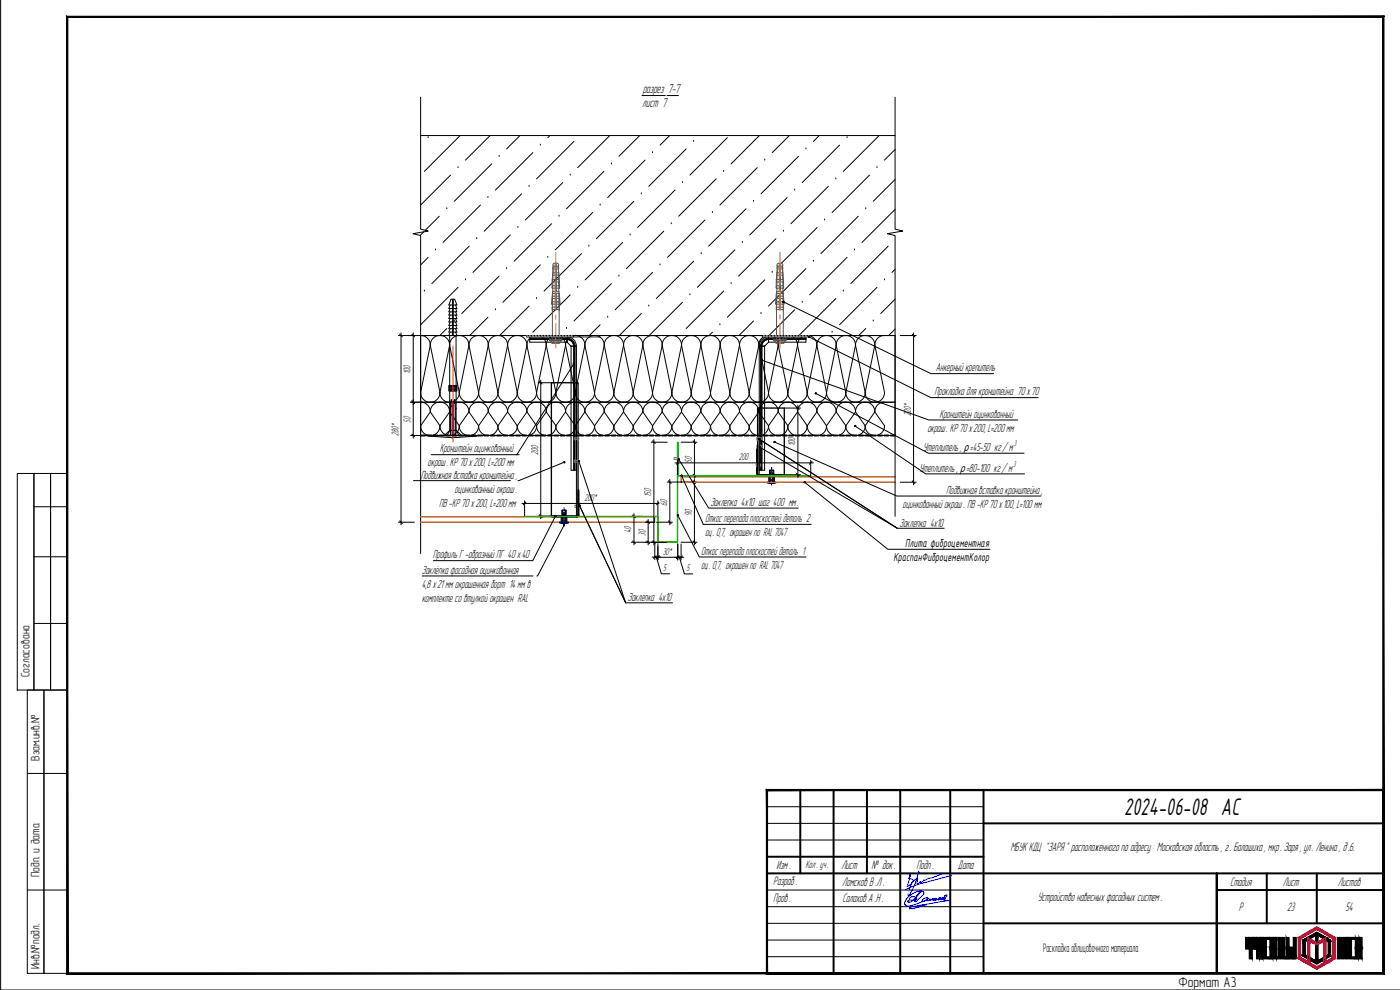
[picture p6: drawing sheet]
<svg xmlns="http://www.w3.org/2000/svg" width="420mm" height="297mm" viewBox="0 0 420 297" stroke-linecap="round" stroke-linejoin="round" font-family="sans-serif">
<defs><g id="words">
<text font-size="7.9" x="337.4" y="244.5">2024-06-08 АС</text>
<text font-size="4.4" x="353.7" y="296">Формат А3</text>
<g font-size="4">
<text x="192.9" y="27.8">разрез 7-7</text>
<text x="192.8" y="32.2">лист 7</text>
</g>
<g font-size="3.8">
<text x="271.6" y="164.1">Плита фиброцементная</text>
<text x="268.1" y="168.3">КраспанФиброцементКолор</text>
<text x="303.2" y="255.4">МБУК КДЦ &quot;ЗАРЯ &quot; расположенного по адресу : Московская область , г. Балашиха , мкр. Заря , ул. Ленина , д .6.</text>
<text x="233" y="260.8">Изм .</text>
<text x="252.5" y="260.8">Лист</text>
<text x="261.5" y="260.8">№ док .</text>
<text x="275.1" y="260.8">Подп .</text>
<text x="287.5" y="260.7">Дата</text>
<text x="232.1" y="265.6">Разраб .</text>
<text x="252.8" y="265.7">Ломсков В .Л .</text>
<text x="369.1" y="265.8">Стадия</text>
<text x="385" y="265.8">Лист</text>
<text x="401.5" y="265.8">Листов</text>
<text x="232.1" y="270.6">Пров .</text>
<text x="252.8" y="270.7">Салахов А .Н .</text>
<text x="311.5" y="270.3">Устройство навесных фасадных систем .</text>
<text x="371.8" y="273.3">Р</text>
<text x="386.3" y="273.3">23</text>
<text x="403.8" y="273.3">54</text>
</g>
<g font-size="3.7">
<text x="8.9" y="203.2" transform="rotate(-90 8.9 203.2)">Согласовано</text>
<text x="11.9" y="228.2" transform="rotate(-90 11.9 228.2)">Взам.инв.№</text>
<text x="11.9" y="263.2" transform="rotate(-90 11.9 263.2)">Подп. и дата</text>
<text x="313.1" y="285.8">Раскладка облицовочного материала</text>
<text x="11.9" y="290.7" transform="rotate(-90 11.9 290.7)">Инв.№подл.</text>
</g>
<g font-size="3.6">
<text x="280.9" y="111.4">Анкерный крепитель</text>
<text x="280.5" y="118.6">Прокладка для кронштейна 70 х70</text>
<text x="282" y="125.3">Кронштейн оцинкованный</text>
<text x="278.3" y="129.5">окраш. КР 70 х200, L=200 мм</text>
<text x="132" y="135.7">Кронштейн оцинкованный</text>
<text x="277.1" y="135.4">Утеплитель , ρ=45-50 кг/ м</text>
<text x="126.3" y="143.7">Подвижная вставка кронштейна ,</text>
<text x="128.3" y="139.9">окраш. КР 70 х200, L=200 мм</text>
<text x="275.9" y="141.6">Утеплитель , ρ=80-100 кг/ м</text>
<text x="136.4" y="147.9">оцинкованный окраш .</text>
<text x="284" y="148.1">Подвижная вставка кронштейна ,</text>
<text x="131.8" y="152.2">ПВ -КР 70 х200, L=200 мм</text>
<text x="213.2" y="152">Заклепка 4x10 шаг 400 мм.</text>
<text x="270.8" y="152.3">оцинкованный окраш . ПВ -КР 70 х100, L=100 мм</text>
<text x="211.6" y="156.6">Откос перепада плоскостей деталь 2</text>
<text x="211.6" y="160.8">оц. 0,7, окрашен по RAL 7047</text>
<text x="270" y="158">Заклепка 4x10</text>
<text x="129.9" y="167.5">Профиль Г -образный ПГ 40 х40</text>
<text x="210.4" y="166.4">Откос перепада плоскостей деталь 1</text>
<text x="126.6" y="172.1">Заклёпка фасадная оцинкованная</text>
<text x="210.4" y="170.6">оц. 0,7, окрашен по RAL 7047</text>
<text x="126.6" y="176.3">4,8 х21 мм окрашенная борт 14 мм в</text>
<text x="126.6" y="180.5">комплекте со втулкой окрашен RAL</text>
<text x="188.4" y="180.4">Заклепка 4x10</text>
</g>
<text font-size="3.3" x="241.7" y="260.3">Кол . уч.</text>
<g font-size="3">
<text x="123.2" y="112.1" transform="rotate(-90 123.2 112.1)">100</text>
<text x="273.4" y="124.7" transform="rotate(-90 273.4 124.7)">220*</text>
<text x="119.5" y="130.7" transform="rotate(-90 119.5 130.7)">280*</text>
<text x="123.2" y="126.8" transform="rotate(-90 123.2 126.8)">50</text>
<text x="161.5" y="136.4" transform="rotate(-90 161.5 136.4)">200</text>
<text x="238.7" y="133.9" transform="rotate(-90 238.7 133.9)">100</text>
<text x="207.6" y="138.8" transform="rotate(-90 207.6 138.8)">50</text>
<text x="221.7" y="138.1">200</text>
<text x="195.4" y="149.1" transform="rotate(-90 195.4 149.1)">150</text>
<text x="175.4" y="150.3">200*</text>
<text x="200.2" y="151.8" transform="rotate(-90 200.2 151.8)">60</text>
<text x="207.6" y="154.8" transform="rotate(-90 207.6 154.8)">90</text>
<text x="189.5" y="160" transform="rotate(-90 189.5 160)">40</text>
<text x="193.7" y="160.8" transform="rotate(-90 193.7 160.8)">30</text>
<text x="198.9" y="166.4">30*</text>
<text x="199.1" y="171.4">5</text>
<text x="206" y="171.4">5</text>
</g>
<g font-size="2.5">
<text x="304.2" y="133.9">3</text>
<text x="304.1" y="140.2">3</text>
</g>
</g></defs>
<path d="M126.2 40.7h142.4M126.2 100.7h142.4" fill="none" stroke="#000" stroke-width=".3"/>
<!-- layer: 0 -->
<g fill="none" stroke="#000" stroke-width=".3">
<path d="M.2 .1v296.9h420M126.2 29.2v39.6l2.3 .5-4.6 .8 2.3 .6v95.4M192.7 28.7h7M200.2 28.7h3.4M268.6 29.2v39.6l2.3 .5-4.6 .8 2.3 .6v84.2M120.4 99.9v57.6M124 99.9v31.6M235.1 90.6l44.3 21.5h18.8M274.2 99.9v45.6M119.5 100.7h6.7M120 100.3l.7 .8M123.6 100.3l.8 .8"/>
<path d="M158.1 100.7h14v.4h-14zM159 101.7h11.2a2.19 2.19 0 0 1 2.2 2.2M159 101.9h11.2a2 2 0 0 1 2 2M159 101.8h11.2a2.04 2.04 0 0 1 2 2.1M159 101.5h11.2M161.5 114.8h4.8M161.9 114.4l.8 .8M162.3 114v41.6M166 100.7h14v.4h-14zM170.2 101.1a2.8 2.8 0 0 1 2.8 2.8M170.2 101.5a2.4 2.4 0 0 1 2.4 2.4M170.2 101.5h.1"/>
<path d="M170.2 102.7h.1M170.2 102.7l1.2 1.2M170.2 101.1h-11.2v1.6h11.2M170.2 101.1v1.6M171.4 103.9h1.6v50.9M171.4 103.9v37.2h1.6M172.2 109.2l-17.1 27.2h-.2M172.2 103.9v37.2M172.4 103.9v37.2M172.6 103.9h.1M172.6 103.9v37.2M227.9 103.9h1.6"/>
<path d="M227.9 103.9v38.5M228.3 103.9h.1M228.3 103.9v37.2M228.6 103.9v37.2M228.7 108.1l50.1 17.9h26.6M228.7 103.9v37.2M228.8 100.7h14v.4h-14zM229.5 103.9v37.2h-1.6M230.6 101.1a2.8 2.8 0 0 0-2.8 2.8M230.6 101.5a2.4 2.4 0 0 0-2.4 2.4M230.7 101.5h.1M230.7 102.7h.1"/>
<path d="M230.7 101.1h11.2v1.6h-11.2M230.7 101.5h11.2M230.7 102.7l-1.2 1.2M230.7 101.1v1.6M241.9 101.7h-11.3a2.19 2.19 0 0 0-2.1 2.2v37.2M241.9 101.9h-11.3a2 2 0 0 0-2 2M241.9 101.8h-11.3a2.04 2.04 0 0 0-2 2.1M242.8 101.1l36.5 18.2h32.3M244.8 118l33.8 18h28.7M270.2 100.7h4.8M273.8 100.3l.8 .8M123.2 130.7h3"/>
<path d="M123.2 120.7h3M123.6 130.3l.8 .8M123.6 120.3l.8 .8M129.4 136.4h26.4M169.4 138.7l-14 5.5M173.7 138.4l14.1 42.5-13.9-29.2 13.9 29.2h14M195.4 132.7h4.8M195.8 132.3l.8 .8M196.2 131.9v31.6M202.6 138.9h41.5M203.4 138.1v4.4M203.7 137.8l9 14.6h26.8"/>
<path d="M203.8 138.5l-.8 .8M204.4 132.7h4.8M208 132.3l.8 .8M208.4 131.9v11.6M227.9 131.8l41.4 26.7M228.1 134.2l41.2 24.3h14.1M232.5 132.6l36.6 16.2h43.3M235.5 122.4h4.8M239.1 122l.8 .8M239.5 121.6v21.6M243.3 138.1v4.6M243.7 138.5l-.8 .8"/>
<path d="M256.7 127.9l21.1 14.3h29.7M5.2 142.1h5v64.9h-5zM10.2 142.1h5v64.9h-5zM10.2 152h10M15.2 142.1h5v64.9h-5zM119.5 156.7h4.9M120 156.3l.7 .8M124.1 144.2h29.1M156.6 151.1h41.6M157.4 150.3v4.7M157.8 150.7l-.8 .8M161.5 154.8h4.8"/>
<path d="M161.9 154.4l.8 .8M166.7 154.8l-6.8 13.4h-29.9M169.3 157.6l-8 15.2h-.2M189.5 154.9h3.3M189.9 154.5l.8 .8M190.3 154.1v9.4M193.7 156.7h2.8M194.1 156.3l.8 .8M194.5 155.9v7.6M197 156.7h4.8M197.4 150.3v4.8M197.8 150.7l-.8 .8"/>
<path d="M200.2 144.6h9M200.6 156.3l.8 .8M200.6 144.2l.8 .8M201 143.8v13.7M203.4 154.6l6.5 12.5h32M204.4 142.7h4.8M204.5 142.7l6.6 14.6h32.4M208 144.2l.8 .8M208 142.3l.8 .8M208.4 143.8v19.7M235.5 142.4h4.8M239.1 142.1l.8 .7"/>
<path d="M241.5 144.7l25 20.1h30.6M270.2 144.7h4.8M273.8 144.3l.8 .8M10.2 167.1h10M126.7 172.8h33.3M189.5 162.7h10.7M189.9 162.3l.8 .8M194.1 162.3l.8 .8M195.7 167.1h.8M195.8 162.3l.8 .8M196.5 167.1h.9h-.9M196.5 163.1v4.8"/>
<path d="M196.6 167.2h7.6M196.9 166.8l-.8 .7M197 167.1l1.5 5.1h2.5M197 167.5l.8-.7-.8 .8M197.4 163.1v4.9M197.4 167.1h.8M203.4 163.2v4.8M203.8 166.8l-.8 .8M203.9 167.2l1.5 5h2.5M204.4 167.2h-1h1M204.4 167.2h.8M204.4 162.7h4.8"/>
<path d="M204.4 163.2v4.8M204.8 166.8l-.8 .8M208 162.3l.8 .8M10.2 187.1h10M8.2 207h5v85h-5zM13.2 207h7v85h-7zM8.2 232.1h12M8.2 267h12"/>
</g>
<g fill="none" stroke="#989898" stroke-width=".3">
<path d="M158.1 100.7l.3 .4M158.2 100.7l-.1 .1M158.9 100.7l.4 .4M159.1 100.7l-.4 .4M159.8 100.7l.4 .4M160 100.7l-.4 .4M160.7 100.7l.4 .4M160.9 100.7l-.4 .4M161.6 100.7l.4 .4M161.8 100.7l-.4 .4M162.5 100.7l.4 .4M162.7 100.7l-.4 .4"/>
<path d="M163.4 100.7l.4 .4M163.6 100.7l-.4 .4M164.3 100.7l.4 .4M164.5 100.7l-.4 .4M165.2 100.7l.4 .4M165.4 100.7l-.4 .4M166.1 100.7l.4 .4M166.3 100.7l-.4 .4M166.4 100.7l.4 .4 .4-.4M166.6 100.7l-.4 .4M167 100.7l.4 .4M167.3 100.7l.4 .4 .4-.4"/>
<path d="M167.5 100.7l-.4 .4M167.9 100.7l.4 .4M168.2 100.7l.4 .4 .4-.4M168.4 100.7l-.4 .4M168.8 100.7l.4 .4M169.1 100.7l.4 .4 .4-.4M169.3 100.7l-.4 .4M169.7 100.7l.4 .4M170 100.7l.3 .4M170.2 100.7l-.4 .4M170.6 100.7l.4 .4M170.8 100.7l-.4 .4"/>
<path d="M170.9 100.7l.4 .4 .4-.4M171.1 100.7l-.4 .4M171.5 100.7l.4 .4M171.7 100.7l.4 .4M172 100.7l-.4 .4M172.7 100.7l.4 .4M172.9 100.7l-.4 .4M173.5 100.7l.4 .4M173.8 100.7l-.4 .4M174.5 100.7l.4 .4M174.6 100.7l-.4 .4M175.3 100.7l.4 .4"/>
<path d="M175.6 100.7l-.4 .4M176.3 100.7l.3 .4M176.4 100.7l-.4 .4M177.1 100.7l.4 .4M177.4 100.7l-.4 .4M178 100.7l.4 .4M178.2 100.7l-.4 .4M178.9 100.7l.4 .4M179.2 100.7l-.4 .4M179.8 100.7l.2 .1M180 100.7l-.4 .4M229.2 100.7l.4 .4"/>
<path d="M229.4 100.7l-.4 .4M230.1 100.7l.4 .4M230.3 100.7l-.4 .4M231 100.7l.4 .4M231.2 100.7l-.4 .4M231.9 100.7l.4 .4M232.1 100.7l-.4 .4M232.8 100.7l.4 .4M233 100.7l-.4 .4M233.7 100.7l.4 .4M233.9 100.7l-.4 .4M234.5 100.7l.5 .4"/>
<path d="M234.8 100.7l-.4 .4M235.5 100.7l.4 .4M235.7 100.7l-.4 .4M236.3 100.7l.4 .4M236.6 100.7l-.4 .4M237.3 100.7l.4 .4M237.4 100.7l-.3 .4M238.1 100.7l.4 .4M238.4 100.7l-.4 .4M239.1 100.7l.4 .4M239.2 100.7l-.4 .4M239.9 100.7l.4 .4"/>
<path d="M240.2 100.7l-.4 .4M240.8 100.7l.4 .4M241 100.7l-.4 .4M241.7 100.7l.4 .4M242 100.7l-.4 .4M242.6 100.7l.2 .1M242.8 100.7l-.4 .4"/>
</g>
<g fill="none" stroke="#000" stroke-width=".3">
<path d="M128.5 41.3h.1M135.2 52.5l-9 9M137.5 50.3h.1M138.1 40.7l-10.7 10.7M146.4 59.3h.1M147.1 40.7l-7.4 7.3M147.6 49.2l-11.3 11.2M149.8 46.9h.1M156.1 40.7l-4.1 4M156.5 58.2l-11.2 11.2M158.8 55.9h.1M159.9 45.8l-11.2 11.2"/>
<path d="M162.2 43.5h.1M165 40.7l-.6 .6M168.9 54.8l-11.2 11.2M171.1 52.5h.1M172.3 42.4l-11.3 11.3M181.2 51.4l-11.2 11.2M183 40.7l-9.6 9.6M183.5 49.2h.1M192 40.7l-6.3 6.2M192.5 58.2h.1M193.6 48l-11.2 11.3M195.8 45.8h.1"/>
<path d="M201 40.7l-2.9 2.8M202.6 57l-11.3 11.2M204.8 54.8h.1M205.9 44.7l-11.2 11.2M208.2 42.4h.1M214.9 53.7l-11.2 11.2M217.2 51.4h.1M218.3 41.3l-11.2 11.2M227.3 50.3l-11.3 11.2M227.9 40.7l-8.5 8.5M229.5 48h.1M236.2 59.3l-11.2 11.2"/>
<path d="M236.9 40.7l-5.1 5.1M238.5 57h.1M239.6 46.9l-11.2 11.3M241.9 44.7h.1M245.9 40.7l-1.8 1.7M248.6 55.9l-11.2 11.2M250.8 53.7h.1M252 43.5l-11.3 11.3M254.2 41.3h.1M260.9 52.5l-11.2 11.3M263.2 50.3h.1M263.8 40.7l-10.7 10.7"/>
<path d="M268.6 44.9l-3.2 3.1M268.6 53.9l-6.5 6.5M127.2 69.6l-1.1 1M128.5 77.2l-2.3 2.3M130.7 75h.1M131.8 64.9l-4.2 4.2M134.1 62.6h.1M140.8 73.9l-11.2 11.2M143.1 71.6h.1M144.2 61.5l-11.2 11.2M153.2 70.5l-11.3 11.2M155.4 68.2h.1"/>
<path d="M162.2 79.5l-11.3 11.2M164.4 77.2h.1M165.5 67.1l-11.2 11.3M167.8 64.9h.1M174.5 76.1l-11.2 11.2M176.7 73.9h.1M177.9 63.8l-11.3 11.2M180.1 61.5h.1M186.9 72.7l-11.3 11.3M189.1 70.5h.1M190.2 60.4l-11.2 11.2M198.1 79.5h.1"/>
<path d="M199.2 69.4l-11.2 11.2M201.4 67.1h.1M208.2 78.4l-11.2 11.2M210.4 76.1h.1M211.6 66l-11.3 11.2M213.8 63.8h.1M220.5 75l-11.2 11.2M222.8 72.7h.1M223.9 62.6l-11.2 11.3M226.1 60.4h.1M232.9 71.6l-11.2 11.3M235.1 69.4h.1"/>
<path d="M244.1 78.4h.1M245.2 68.2l-11.2 11.3M247.5 66h.1M254.2 77.2l-11.2 11.3M256.5 75h.1M257.6 64.9l-11.2 11.2M259.8 62.6h.1M266.6 73.9l-11.3 11.2M268.6 62.8l-9.9 9.9M127.4 87.3h.1M134.1 98.6l-2.1 2.1M136.3 96.3h.1"/>
<path d="M137.5 86.2l-11.3 11.2M139.7 84h.1M146.4 95.2l-5.4 5.5M148.7 92.9h.1M149.8 82.9l-11.2 11.2M152 80.6h.1M158.8 91.8l-8.9 8.9M161 89.6h.1M170 98.6h.1M171.1 88.5l-11.2 11.2M173.4 86.2h.1M180.1 97.4l-3.2 3.3"/>
<path d="M182.4 95.2h.1M183.5 85.1l-11.2 11.2M185.7 82.9h.1M192.5 94.1l-6.6 6.6M194.7 91.8h.1M195.8 81.7l-11.2 11.2M204.8 90.7l-10 10M207.1 88.5h.1M213.8 99.7l-1 1M216 97.4h.1M217.2 87.3l-11.3 11.3M219.4 85.1h.1"/>
<path d="M226.1 96.3l-4.3 4.4M228.4 94.1h.1M229.5 84l-11.2 11.2M231.8 81.7h.1M238.5 92.9l-7.7 7.8M240.7 90.7h.1M241.9 80.6l-11.3 11.2M249.7 99.7h.1M250.8 89.6l-11 11.1M253.1 87.3h.1M259.8 98.6l-2.1 2.1M262.1 96.3h.1"/>
<path d="M263.2 86.2l-11.2 11.2M265.4 84h.1M268.6 80.8l-.9 .9M268.6 89.8l-4.3 4.3M268.6 98.7l-1.9 2"/>
</g>
<g fill="none" stroke="#000" stroke-width=".3">
<path d="M126.2 100.7h142.4v20h-142.4zM126.2 100.7a2.86 2.86 0 0 1 2.9 2.9M129.1 103.6l-2.9 14.1a2.9 2.9 0 0 0 2.9 3 2.9 2.9 0 0 0 2.9-3M129.1 103.6a2.9 2.9 0 0 1 2.9-2.9 2.9 2.9 0 0 1 2.9 2.9M129.1 103.6l2.9 14.1M132 117.7a2.9 2.9 0 0 0 2.9 3 2.9 2.9 0 0 0 2.9-3M134.9 103.6a2.9 2.9 0 0 1 2.9-2.9 2.9 2.9 0 0 1 2.9 2.9M134.9 103.6l2.9 14.1M134.9 103.6l-2.9 14.1M137.8 117.7a2.9 2.9 0 0 0 2.9 3 2.9 2.9 0 0 0 2.9-3M140.7 103.6a2.9 2.9 0 0 1 2.9-2.9 2.9 2.9 0 0 1 2.9 2.9M140.7 103.6l2.9 14.1"/>
<path d="M140.7 103.6l-2.9 14.1M143.6 117.7a2.9 2.9 0 0 0 2.9 3 2.9 2.9 0 0 0 2.9-3M146.5 103.6a2.9 2.9 0 0 1 2.9-2.9 2.9 2.9 0 0 1 2.9 2.9M146.5 103.6l2.9 14.1M146.5 103.6l-2.9 14.1M149.4 117.7a2.9 2.9 0 0 0 2.9 3 2.9 2.9 0 0 0 2.9-3M152.3 103.6a2.9 2.9 0 0 1 2.9-2.9 2.9 2.9 0 0 1 2.9 2.9M152.3 103.6l2.9 14.1M152.3 103.6l-2.9 14.1M155.2 117.7a2.9 2.9 0 0 0 2.9 3 2.9 2.9 0 0 0 2.9-3M158.1 103.6a2.9 2.9 0 0 1 2.9-2.9 2.9 2.9 0 0 1 2.9 2.9M158.1 103.6l2.9 14.1"/>
<path d="M158.1 103.6l-2.9 14.1M161 117.7a2.9 2.9 0 0 0 2.9 3 2.9 2.9 0 0 0 2.9-3M163.9 103.6a2.9 2.9 0 0 1 2.9-2.9 2.9 2.9 0 0 1 2.9 2.9M163.9 103.6l2.9 14.1M163.9 103.6l-2.9 14.1M166.8 117.7a2.9 2.9 0 0 0 2.9 3 2.9 2.9 0 0 0 2.9-3M169.7 103.6a2.9 2.9 0 0 1 2.9-2.9 2.9 2.9 0 0 1 2.9 2.9M169.7 103.6l2.9 14.1M169.7 103.6l-2.9 14.1M172.6 117.7a2.9 2.9 0 0 0 2.9 3 2.9 2.9 0 0 0 2.9-3M175.5 103.6a2.9 2.9 0 0 1 2.9-2.9 2.9 2.9 0 0 1 2.9 2.9M175.5 103.6l2.9 14.1"/>
<path d="M175.5 103.6l-2.9 14.1M178.4 117.7a2.9 2.9 0 0 0 2.9 3 2.9 2.9 0 0 0 2.9-3M181.3 103.6a2.9 2.9 0 0 1 2.9-2.9 2.9 2.9 0 0 1 2.9 2.9M181.3 103.6l2.9 14.1M181.3 103.6l-2.9 14.1M184.2 117.7a2.9 2.9 0 0 0 2.9 3 2.9 2.9 0 0 0 2.9-3M187.1 103.6a2.9 2.9 0 0 1 2.9-2.9 2.9 2.9 0 0 1 2.9 2.9M187.1 103.6l2.9 14.1M187.1 103.6l-2.9 14.1M190 117.7a2.9 2.9 0 0 0 2.9 3 2.9 2.9 0 0 0 2.9-3M192.9 103.6a2.9 2.9 0 0 1 2.9-2.9 2.9 2.9 0 0 1 2.9 2.9M192.9 103.6l2.9 14.1"/>
<path d="M192.9 103.6l-2.9 14.1M195.8 117.7a2.9 2.9 0 0 0 2.9 3 2.9 2.9 0 0 0 2.9-3M198.7 103.6a2.9 2.9 0 0 1 2.9-2.9 2.9 2.9 0 0 1 2.9 2.9M198.7 103.6l2.9 14.1M198.7 103.6l-2.9 14.1M201.6 117.7a2.9 2.9 0 0 0 2.9 3 2.9 2.9 0 0 0 2.9-3M204.5 103.6a2.9 2.9 0 0 1 2.9-2.9 2.9 2.9 0 0 1 2.9 2.9M204.5 103.6l2.9 14.1M204.5 103.6l-2.9 14.1M207.4 117.7a2.9 2.9 0 0 0 2.9 3 2.9 2.9 0 0 0 2.9-3M210.3 103.6a2.9 2.9 0 0 1 2.9-2.9 2.9 2.9 0 0 1 2.9 2.9M210.3 103.6l2.9 14.1"/>
<path d="M210.3 103.6l-2.9 14.1M213.2 117.7a2.9 2.9 0 0 0 2.9 3 2.9 2.9 0 0 0 2.9-3M216.1 103.6a2.9 2.9 0 0 1 2.9-2.9 2.9 2.9 0 0 1 2.9 2.9M216.1 103.6l2.9 14.1M216.1 103.6l-2.9 14.1M219 117.7a2.9 2.9 0 0 0 2.9 3 2.9 2.9 0 0 0 2.9-3M221.9 103.6a2.9 2.9 0 0 1 2.9-2.9 2.9 2.9 0 0 1 2.9 2.9M221.9 103.6l2.9 14.1M221.9 103.6l-2.9 14.1M224.8 117.7a2.91 2.91 0 0 0 2.9 3 2.91 2.91 0 0 0 3-3M227.7 103.6a2.91 2.91 0 0 1 2.9-2.9 2.91 2.91 0 0 1 3 2.9M227.7 103.6l3 14.1"/>
<path d="M227.7 103.6l-2.9 14.1M230.7 117.7a2.9 2.9 0 0 0 2.9 3 2.9 2.9 0 0 0 2.9-3M233.6 103.6a2.9 2.9 0 0 1 2.9-2.9 2.9 2.9 0 0 1 2.9 2.9M233.6 103.6l2.9 14.1M233.6 103.6l-2.9 14.1M236.5 117.7a2.9 2.9 0 0 0 2.9 3 2.9 2.9 0 0 0 2.9-3M239.4 103.6a2.9 2.9 0 0 1 2.9-2.9 2.9 2.9 0 0 1 2.9 2.9M239.4 103.6l2.9 14.1M239.4 103.6l-2.9 14.1M242.3 117.7a2.9 2.9 0 0 0 2.9 3 2.9 2.9 0 0 0 2.9-3M245.2 103.6a2.9 2.9 0 0 1 2.9-2.9 2.9 2.9 0 0 1 2.9 2.9M245.2 103.6l2.9 14.1"/>
<path d="M245.2 103.6l-2.9 14.1M248.1 117.7a2.9 2.9 0 0 0 2.9 3 2.9 2.9 0 0 0 2.9-3M251 103.6a2.9 2.9 0 0 1 2.9-2.9 2.9 2.9 0 0 1 2.9 2.9M251 103.6l2.9 14.1M251 103.6l-2.9 14.1M253.9 117.7a2.9 2.9 0 0 0 2.9 3 2.9 2.9 0 0 0 2.9-3M256.8 103.6a2.9 2.9 0 0 1 2.9-2.9 2.9 2.9 0 0 1 2.9 2.9M256.8 103.6l2.9 14.1M256.8 103.6l-2.9 14.1M262.6 103.6l2.9 14.1a2.9 2.9 0 0 1-2.9 3 2.9 2.9 0 0 1-2.9-3M262.6 103.6l-2.9 14.1M265.5 100.7a2.82 2.82 0 0 0-2.9 2.9"/>
<path d="M126.2 120.7h142.4v10h-142.4zM126.2 120.7a2.86 2.86 0 0 1 2.9 2.9M129.1 123.6l-2.9 4.1a2.9 2.9 0 0 0 2.9 3 2.9 2.9 0 0 0 2.9-3M129.1 123.6a2.9 2.9 0 0 1 2.9-2.9 2.9 2.9 0 0 1 2.9 2.9M129.1 123.6l2.9 4.1M132 127.7a2.9 2.9 0 0 0 2.9 3 2.9 2.9 0 0 0 2.9-3M134.9 123.6a2.9 2.9 0 0 1 2.9-2.9 2.9 2.9 0 0 1 2.9 2.9M134.9 123.6l2.9 4.1M134.9 123.6l-2.9 4.1M137.8 127.7a2.9 2.9 0 0 0 2.9 3 2.9 2.9 0 0 0 2.9-3M140.7 123.6a2.9 2.9 0 0 1 2.9-2.9 2.9 2.9 0 0 1 2.9 2.9M140.7 123.6l2.9 4.1"/>
<path d="M140.7 123.6l-2.9 4.1M143.6 127.7a2.9 2.9 0 0 0 2.9 3 2.9 2.9 0 0 0 2.9-3M146.5 123.6a2.9 2.9 0 0 1 2.9-2.9 2.9 2.9 0 0 1 2.9 2.9M146.5 123.6l2.9 4.1M146.5 123.6l-2.9 4.1M149.4 127.7a2.9 2.9 0 0 0 2.9 3 2.9 2.9 0 0 0 2.9-3M152.3 123.6a2.9 2.9 0 0 1 2.9-2.9 2.9 2.9 0 0 1 2.9 2.9M152.3 123.6l2.9 4.1M152.3 123.6l-2.9 4.1M155.2 127.7a2.9 2.9 0 0 0 2.9 3 2.9 2.9 0 0 0 2.9-3M158.1 123.6a2.9 2.9 0 0 1 2.9-2.9 2.9 2.9 0 0 1 2.9 2.9M158.1 123.6l2.9 4.1"/>
<path d="M158.1 123.6l-2.9 4.1M161 127.7a2.9 2.9 0 0 0 2.9 3 2.9 2.9 0 0 0 2.9-3M163.9 123.6a2.9 2.9 0 0 1 2.9-2.9 2.9 2.9 0 0 1 2.9 2.9M163.9 123.6l2.9 4.1M163.9 123.6l-2.9 4.1M166.8 127.7a2.9 2.9 0 0 0 2.9 3 2.9 2.9 0 0 0 2.9-3M169.7 123.6a2.9 2.9 0 0 1 2.9-2.9 2.9 2.9 0 0 1 2.9 2.9M169.7 123.6l2.9 4.1M169.7 123.6l-2.9 4.1M172.6 127.7a2.9 2.9 0 0 0 2.9 3 2.9 2.9 0 0 0 2.9-3M175.5 123.6a2.9 2.9 0 0 1 2.9-2.9 2.9 2.9 0 0 1 2.9 2.9M175.5 123.6l2.9 4.1"/>
<path d="M175.5 123.6l-2.9 4.1M178.4 127.7a2.9 2.9 0 0 0 2.9 3 2.9 2.9 0 0 0 2.9-3M181.3 123.6a2.9 2.9 0 0 1 2.9-2.9 2.9 2.9 0 0 1 2.9 2.9M181.3 123.6l2.9 4.1M181.3 123.6l-2.9 4.1M184.2 127.7a2.9 2.9 0 0 0 2.9 3 2.9 2.9 0 0 0 2.9-3M187.1 123.6a2.9 2.9 0 0 1 2.9-2.9 2.9 2.9 0 0 1 2.9 2.9M187.1 123.6l2.9 4.1M187.1 123.6l-2.9 4.1M190 127.7a2.9 2.9 0 0 0 2.9 3 2.9 2.9 0 0 0 2.9-3M192.9 123.6a2.9 2.9 0 0 1 2.9-2.9 2.9 2.9 0 0 1 2.9 2.9M192.9 123.6l2.9 4.1"/>
<path d="M192.9 123.6l-2.9 4.1M195.8 127.7a2.9 2.9 0 0 0 2.9 3 2.9 2.9 0 0 0 2.9-3M198.7 123.6a2.9 2.9 0 0 1 2.9-2.9 2.9 2.9 0 0 1 2.9 2.9M198.7 123.6l2.9 4.1M198.7 123.6l-2.9 4.1M201.6 127.7a2.9 2.9 0 0 0 2.9 3 2.9 2.9 0 0 0 2.9-3M204.5 123.6a2.9 2.9 0 0 1 2.9-2.9 2.9 2.9 0 0 1 2.9 2.9M204.5 123.6l2.9 4.1M204.5 123.6l-2.9 4.1M207.4 127.7a2.9 2.9 0 0 0 2.9 3 2.9 2.9 0 0 0 2.9-3M210.3 123.6a2.9 2.9 0 0 1 2.9-2.9 2.9 2.9 0 0 1 2.9 2.9M210.3 123.6l2.9 4.1"/>
<path d="M210.3 123.6l-2.9 4.1M213.2 127.7a2.9 2.9 0 0 0 2.9 3 2.9 2.9 0 0 0 2.9-3M216.1 123.6a2.9 2.9 0 0 1 2.9-2.9 2.9 2.9 0 0 1 2.9 2.9M216.1 123.6l2.9 4.1M216.1 123.6l-2.9 4.1M219 127.7a2.9 2.9 0 0 0 2.9 3 2.9 2.9 0 0 0 2.9-3M221.9 123.6a2.9 2.9 0 0 1 2.9-2.9 2.9 2.9 0 0 1 2.9 2.9M221.9 123.6l2.9 4.1M221.9 123.6l-2.9 4.1M224.8 127.7a2.91 2.91 0 0 0 2.9 3 2.91 2.91 0 0 0 3-3M227.7 123.6a2.91 2.91 0 0 1 2.9-2.9 2.91 2.91 0 0 1 3 2.9M227.7 123.6l3 4.1"/>
<path d="M227.7 123.6l-2.9 4.1M230.7 127.7a2.9 2.9 0 0 0 2.9 3 2.9 2.9 0 0 0 2.9-3M233.6 123.6a2.9 2.9 0 0 1 2.9-2.9 2.9 2.9 0 0 1 2.9 2.9M233.6 123.6l2.9 4.1M233.6 123.6l-2.9 4.1M236.5 127.7a2.9 2.9 0 0 0 2.9 3 2.9 2.9 0 0 0 2.9-3M239.4 123.6a2.9 2.9 0 0 1 2.9-2.9 2.9 2.9 0 0 1 2.9 2.9M239.4 123.6l2.9 4.1M239.4 123.6l-2.9 4.1M242.3 127.7a2.9 2.9 0 0 0 2.9 3 2.9 2.9 0 0 0 2.9-3M245.2 123.6a2.9 2.9 0 0 1 2.9-2.9 2.9 2.9 0 0 1 2.9 2.9M245.2 123.6l2.9 4.1"/>
<path d="M245.2 123.6l-2.9 4.1M248.1 127.7a2.9 2.9 0 0 0 2.9 3 2.9 2.9 0 0 0 2.9-3M251 123.6a2.9 2.9 0 0 1 2.9-2.9 2.9 2.9 0 0 1 2.9 2.9M251 123.6l2.9 4.1M251 123.6l-2.9 4.1M253.9 127.7a2.9 2.9 0 0 0 2.9 3 2.9 2.9 0 0 0 2.9-3M256.8 123.6a2.9 2.9 0 0 1 2.9-2.9 2.9 2.9 0 0 1 2.9 2.9M256.8 123.6l2.9 4.1M256.8 123.6l-2.9 4.1M262.6 123.6l2.9 4.1a2.9 2.9 0 0 1-2.9 3 2.9 2.9 0 0 1-2.9-3M262.6 123.6l-2.9 4.1M265.5 120.7a2.82 2.82 0 0 0-2.9 2.9"/>
</g>
<!-- layer: Alucom -->
<g fill="none" stroke="#000" stroke-width=".3">
<path d="M135.1 97.6l-.4 1h1.1M135.1 93.6l-.4 .9h1.1M135.1 96.6l-.4 1h1.1M135.1 98.6l-.4 1h1.1M135.1 92.5l-.4 1.1h1.1M135.1 91.5l-.4 1h1.1M135.1 94.5l-.4 1.1h1.1M135.1 95.6l-.4 1h1.1M135.8 91.5h-1.1l.7-1.7h.4v10.9h-1.1l.4-1.1M136 91.5h1.1l-.6-1.7h-.5v10.9h1.1l-.4-1.1M136.7 92.5l.4 1.1h-1.1M136.7 95.6l.4 1h-1.1"/>
<path d="M136.7 96.6l.4 1h-1.1M136.7 98.6l.4 1h-1.1M136.7 91.5l.4 1h-1.1M136.7 94.5l.4 1.1h-1.1M136.7 97.6l.4 1h-1.1M136.7 93.6l.4 .9h-1.1M134.7 117.1h2.4v.3h-2.4zM134.7 116.2h2.4v.2h-2.4zM134.7 115.7h2.4v.2h-2.4zM134.7 116.7h2.4v.2h-2.4zM135 100.7v15M135 115.9v.3"/>
<path d="M135 116.4v.3M135 116.9v.2M135 117.4v11.8M136.9 100.7v15M136.9 115.9v.3M136.9 116.4v.3M136.9 116.9v.2M136.9 117.4v11.7M128.7 130.7h14.4v.2l-7.3 .4-7.1-.4zM134.3 130.7l.7-1.6h1.9l.7 1.6M135 129.1l-1.4 1.3v.3M135.2 130.7v-9.4l.2-1.4 .3 2.1v8.7"/>
<path d="M136.2 130.7v-9.4l.2-1.4 .3 2.1v8.7M136.9 129.1l1.4 1.6"/>
</g>
<path d="M135.9 103.8v28.8" fill="none" stroke="#f00" stroke-width=".3"/>
<!-- layer: 0 -->
<path d="M126.2 155.1h70.2v1.6h-70.2M268.6 143.1h-64.2v1.6h64.2" fill="none" stroke="#b85c00" stroke-width=".4"/>
<g fill="#fff" stroke="#fff" stroke-width=".3">
<path d="M175.3 148.1v2.4l4.3-2.4zM175.3 150.5l4.3-2.4v2.4z"/>
<path d="M198.8 164.2v2.4l3.3-2.4zM198.8 166.6l3.3-2.4v2.4z"/>
<path d="M199 169.1v2.4l1.5-2.4zM200.5 169.1v2.4h-1.5z"/>
<path d="M191.5 158.5v2.4h2.4zM191.5 158.5h2.4v2.4z"/>
<path d="M187.3 157.5v2.6h2.4zM187.3 157.5h2.4v2.6z"/>
<path d="M159.3 133.1v3.5h2.4zM159.3 133.1h2.4v3.5z"/>
<path d="M205.4 152.4v2.5h2.4zM205.4 152.4h2.4v2.5z"/>
<path d="M205.9 169.2v2.4l1.5-2.4zM207.4 169.2v2.4h-1.5z"/>
<path d="M271.2 120.6v4.2h2.4zM271.2 120.6h2.4v4.2z"/>
<path d="M117.3 126.6v4.2h2.4zM117.3 126.6h2.4v4.2z"/>
<path d="M205.4 136.5v2.4h2.4zM205.4 136.5h2.4v2.4z"/>
<path d="M198 149.4v2.5h2.4zM198 149.4h2.4v2.5z"/>
<path d="M236.5 130.9v3.1h2.4zM236.5 130.9h2.4v3.1z"/>
<path d="M121 124.4v2.5h2.4zM121 124.4h2.4v2.5z"/>
<path d="M121 109.1v3.1h2.4zM121 109.1h2.4v3.1z"/>
<path d="M193.2 146.2v3h2.4zM193.2 146.2h2.4v3z"/>
<path d="M221.6 135.9v2.4l3.5-2.4zM221.6 138.3l3.5-2.4v2.4z"/>
</g>
<g fill="none" stroke="#545454" stroke-width=".3">
<path d="M166 79.8v.3M166.6 79.8h-.7v-.5a1.34 1.34 0 0 1 1.8 0v.5h-.7M166.6 79v1.1M167 79v1.1M167.6 79.8v.3M233.3 79.8v.3M233.9 79.8h-.7v-.5a1.34 1.34 0 0 1 1.7 0v.5h-.7M233.9 79v1.1M234.2 79v1.1M234.8 79.8v.3M165.7 92.2h2.2v.7h-2.2zM165.8 92.9v.3"/>
<path d="M165.8 89.3v12.6M165.8 87.4h2v.6h-2zM165.8 88l-.3 3.2 1.1 .1M165.8 91.3v.9M165.8 89.6v1M165.9 88.9v-.9h1.8v.9M165.9 86.5v.9M165.9 80.1h1.8v.6h-1.8zM165.9 85.8l-.1 .7M165.9 86.5h.7M165.9 84.6h.7M165.9 85.8h.7"/>
<path d="M165.9 82.6v1.3M166 81l-.3 5.3 .2 .2M166 80.7v1.2M166.6 90.6h-.8l-.1 .7M166.6 81.9h-.7v.7h.7M166.6 83.9h-.7v1.9M166.6 88.9h-.8v.7h.8M166.6 80.7v6.7M166.6 88v4.9M167 90.6h.8l.1 .7M167 83.9h.7v.7h-.7M167 85.8h.7l.1 .7"/>
<path d="M167 88.9h.8l-.1 .7M167 80.7v6.7M167 88v4.9M167 81.9h.7v.7h-.7M167 89.5h.7M167 91.3h.9M167.6 81l.3 5.3-.9 .2M167.6 80.7v1.2M167.6 82.6v1.3M167.7 84.6v1.2M167.7 86.5v.9M167.7 89.6l.1 1"/>
<path d="M167.8 91.3v.9M167.8 92.9v.3M167.8 89.3v12.6M167.9 88l.2 3.2M168.1 91.1l-.1 .1M233 88l-.2 3.2M233 92.2h2.1l.1 .7h-2.3zM233 91.3h.8M233 86.5h.2M233 87.4h2.1v.6h-2.1zM233 89.3v12.6M233.1 91.3v.9"/>
<path d="M233.1 88.9v-.9h1.9v.9M233.1 89.6v1M233.2 83.9l-.1 .7h.8M233.2 82.6h.7M233.2 83.9h.7M233.2 89.5h.7M233.2 80.1h1.7v.6h-1.7zM233.2 84.6v1.2M233.2 82.6v1.3M233.3 81l-.3 5.4M233.3 80.7l-.1 1.2M233.9 90.6h-.9l-.1 .7"/>
<path d="M233.9 86.5h-.7v.9M233.9 85.8h-.8v.7M233.9 88.9h-.8l.1 .7M233.9 81.9h-.7v.7M233.9 80.7v6.7M233.9 88v4.9M234.2 90.6h.9v.7M234.2 81.9h.8v.7M234.2 83.9h.8v1.9M234.2 86.5h.8M234.2 84.6h.8M234.2 85.8h.8"/>
<path d="M234.2 89.6h.1M234.2 88.9h.1M234.2 82.6h.8l-.1 1.3M234.2 80.7v6.7M234.2 88v4.9M234.3 88.9h.8v.7h-.8M234.9 80.7v1.2M234.9 81l.3 5.3M235 85.8v.7M235 89.6v1M235 91.3l.1 .9M235.1 92.9v.3"/>
<path d="M235.1 88l.2 3.2M235.1 86.5l-.1 .9M235.1 89.3v12.6M235.2 86.3l-.1 .1M235.3 91.1l-1.1 .2M165 101.9v.2M165 101.9h.1M165 102.1h.1M165 101.9h3.6M165 102.1h3.6M165.3 102.3l.3 .6 .5-.2M165.3 102.3l-.3-.2h3.6l-.3 .2"/>
<path d="M165.3 102.3h3M165.8 103h2M166.1 102.7l.7 .3 .7-.3M166.1 102.3v.5M167.5 102.3v.5M168.3 102.3l-.3 .6-.5-.2M168.6 101.9h.1M168.6 102.1h.1M168.6 101.9v.2M232.2 102.1l3.7 .2zM232.3 101.9v.2M232.3 101.9h.1"/>
<path d="M232.3 102.1h.1M232.3 101.9h3.5M232.3 102.1h3.5M233 103h2.1M233.4 102.7l.6 .3M233.4 102.3v.4l-.4 .3-.4-.3-.1-.4M234.7 102.3v.5M235.6 102.3l-.4 .6-.5-.2-.6 .3M235.8 101.9h.1M235.8 102.1h.1M235.9 101.9v.2"/>
</g>
<path d="M166.8 75.7v7.4M234.1 75.7v7.4M166.8 84.3v1.3M166.8 86.9v6.3M166.8 94.5v1.3M166.8 97v7.4M234.1 84.3v1.3M234.1 86.9v6.3M234.1 94.5v1.3M234.1 97v7.4" fill="none" stroke="#f26722" stroke-width=".3"/>
<path d="M173.1 154.8l.4-.4v-7.3h.2v7.3l-.2 .5-.4 .2h-7.4v-.3h7.4M227.7 142.4l-.3-.4v-7.3h-.3v7.4l.2 .4 .4 .2M227.8 142.4h7.3v.3h-7.3" fill="none" stroke="#000" stroke-width=".4"/>
<g fill="none" stroke="#767676" stroke-width=".3">
<path d="M172.8 138.1h.1M172.8 131.4h.1M172.8 138.1h-.5v.6l.5-.1M172.8 131.4l-.5-.1v.7l.5-.1M172.9 138.6h-.1M172.9 131.9h-.1M172.9 138.6h.6v.2M172.9 131.9h.6v.2M173.5 138.8h.1M173.5 132.1h.1M173.6 137.9v.9M173.6 131.2v.9"/>
<path d="M173.6 137.9l-.1 .2h-.6M173.6 131.2l-.1 .2h-.6M202.3 137.3h1.2v-.2l.1 .9-.1-.2-1.2 .1zM227.3 131.2v.2l1.2-.1v.7l-1.2-.1v.2zM227.7 139.7l.1 .1M227.8 139.3h-.7v-.3l-.2 .3 .2 .7v-.3h.7M227.8 139.3h-.1M227.8 139.2h.5v.6h-.5M228 134.2h.1M228 134.2h.3M228.3 133.6l-.9 .1-.1-.3v1l.1-.2h.6M228.3 133.6h.3v.6h-.3"/>
<path d="M173.8 151.4l-.1 .3-1.2-.1v.6h1.2l.1 .2v-.9"/>
</g>
<g fill="none" stroke="#767676" stroke-width=".3">
<path d="M168.3 156.7l-.3 .2M168.4 155.7l.4 .4M168.4 156.6l.1 .1M168.4 156.2l.4 .3M168.4 155.3l.4 .3M168.5 155.1l-.1 .1M168.7 155.1l.1 .1M168.7 153.1l-.1 .1M168.8 156.6l-.4 .4M168.8 155.8l-.4 .3M168.8 156.2l-.4 .3M168.8 153.4l-.2 .2"/>
<path d="M168.8 153.9l-.2 .2M168.8 154.3l-.1 .2M169 154.6l-.2 .2M169 155.1l-.6 .5M169 155.5l-.2 .2M169 156l-.2 .2M169 156.4l-.2 .2M169 156.9l-.2 .2M169.5 156.9l.3 .2M169.5 156.4l.3 .2M169.5 156l.3 .2M169.5 155.5l.3 .2"/>
<path d="M169.5 155.1l.6 .5M169.6 154.6l.2 .2M169.7 154.3l.1 .2M169.7 153.9l.2 .2M169.7 153.4l.2 .2M169.8 156.6v.1M169.8 156.2l.3 .3M169.8 155.8l.3 .3M169.8 156.7l.4 .3M169.8 153.1l.1 .1M169.9 155.1l-.1 .1M170 155.1l.1 .1"/>
<path d="M170.1 155.7l-.3 .3M170.1 155.3l-.3 .3M170.1 156.2l-.3 .3M170.1 156.6v.1M170.3 156.7l.2 .2M230.6 144.7l-.3 .2M230.7 143.3l.4 .3M230.7 143.7l.4 .3M230.7 144.2l.4 .3M230.7 144.6l.1 .1M230.8 143.1l-.1 .1M231 143.1l.1 .1"/>
<path d="M231 141.1l-.1 .1M231.1 143.3l-.4 .3M231.1 141.9l-.2 .2M231.1 141.4l-.2 .2M231.2 142.3l-.2 .2M231.3 144.9l-.2 .2M231.3 144.4l-.6 .6M231.3 144l-.6 .5M231.3 143.5l-.6 .6M231.3 143.1l-.2 .2M231.3 142.6l-.2 .2M231.9 142.6l.2 .2"/>
<path d="M231.9 143.1l.2 .2M231.9 143.5l.2 .2M231.9 144l.2 .2M231.9 144.4l.6 .6M231.9 144.9l.2 .2M232 142.3l.2 .2M232 141.4l.2 .2M232 141.9l.2 .2M232.1 143.3l.3 .3M232.1 143.7l.3 .4M232.1 144.2l.3 .3M232.1 141.1l.1 .1"/>
<path d="M232.2 143.1l-.1 .1M232.3 143.1l.1 .1M232.4 144.6v.1M232.4 144.2l-.3 .3M232.4 143.7l-.3 .4M232.4 143.3l-.3 .3M232.6 144.7l.2 .2"/>
</g>
<g fill="none" stroke="#000" stroke-width=".3">
<path d="M167.9 156.9l.9 .2M168.6 154.1l.2 2.6M168.6 154.1v-1h1.3l-.2 1.6M168.7 153.1h1.2M168.8 155.1v1.6M168.8 156.7h-.8l-.1 .1M168.8 155.1h-.4v1.6h.4M168.8 153.1l.1 1.4M168.8 154h.9M168.9 154.3l-.1-.3 .3-.1 .6 .1v.3M168.9 154.3l.1 2.6 .3 .1 .2-.1 .2-2.6M168.9 154.3h.8"/>
<path d="M169 157h.5M169 154.3h.5M169.7 153.1l-.2 1.6 .2 2.4h-.9l.1-2.6M169.8 154.7v2h.8M169.8 155.1h.3v1.6h-.3zM170.6 156.7v.1M170.6 156.9l-.9 .2M230.2 144.8l.9 .3M230.7 143.1h.4v1.6h-.4zM231 141.1h1.2M231 142.6l-.1-1.5h1.3l-.1 3.6M231.1 142.6v2.1h-.9v.1"/>
<path d="M231.1 142.1l.2 .6M231.1 142l.1 .3M231.1 142l.6-.1 .3 .1v.3M231.1 141.1v1M231.1 142h.9M231.2 142.3l.1 2.6 .3 .1 .3-.1 .1-2.6M231.2 142.3h.8M231.3 145h.6M231.3 142.3h.6M232 141.1v4h-.9l.2-2.4M232.1 144.7h.9l-1 .4M232.1 143.1h.3v1.6h-.3"/>
</g>
<path d="M169.3 152.2v1.8M169.3 154.6v.6M169.3 155.9v1.7M231.6 140.2v1.8M231.6 142.6v.6M231.6 143.9v1.7" fill="none" stroke="#00f" stroke-width=".3"/>
<!-- layer: 0 -->
<path d="M165.5 114.8h8v40h-8zM227.4 122.4h8v20h-8z" fill="none" stroke="#000" stroke-width=".4"/>
<path d="M197.4 155.1l-40-.2h39.9l.2 .2v7.5h5.8l.1-29.9-.1 30M197.4 155.1l.1 7.5 5.8 .1M243.3 142.7h-39.7l-.2-10v9.9l.2 .2h39.7" fill="none" stroke="#00b800" stroke-width=".3"/>
<g fill="#000" stroke="#000" stroke-width=".3">
<path d="M230 236.9l.4 .3 185-.3zM230.4 237.2l185-.3-.4 .3zM415.4 236.9l-.4 .3 .4 55zM415 237.2l.4 55-.4-.3zM230 292.2h185.4l-.4-.3zM230 292.2l.4-.3h184.6zM230 236.9v55.3l.4-.3zM230 236.9l.4 .3v54.7z"/>
<path d="M20 292.2l395-.3h-394.6zM20 292.2l395-.3 .4 .3zM415 5.2v286.7l.4 .3zM415 5.2l.4-.3v287.3zM20.4 5.2h394.6l.4-.3zM20 4.9h395.4l-395 .3zM20 4.9l.4 287v-286.7zM20 4.9l.4 287-.4 .3z"/>
</g>
<g fill="none" stroke="#000" stroke-width=".59">
<path d="M126.2 130.7h1.4M128.2 130.7h1.3M130.1 130.7h1.3M132 130.7h1.3M133.9 130.7h1.3M135.8 130.7h1.3M137.7 130.7h1.3M139.6 130.7h1.3M141.5 130.7h1.3M143.4 130.7h1.3M145.4 130.7h1.2M147.3 130.7h1.2"/>
<path d="M149.2 130.7h1.2M151.1 130.7h1.2M153 130.7h1.2M154.9 130.7h1.2M156.8 130.7h1.3M158.7 130.7h1.3M160.6 130.7h1.3M162.5 130.7h1.3M164.4 130.7h1.3M166.3 130.7h1.3M168.2 130.7h1.3M170.1 130.7h1.3"/>
<path d="M172 130.7h1.3M173.9 130.7h1.3M175.8 130.7h1.3M177.7 130.7h1.3M179.6 130.7h1.3M181.5 130.7h1.3M183.5 130.7h1.2M185.4 130.7h1.2M187.3 130.7h1.2M189.2 130.7h1.2M191.1 130.7h1.2M193 130.7h1.2"/>
<path d="M194.9 130.7h1.3M196.8 130.7h1.3M198.7 130.7h1.3M200.6 130.7h1.3M202.5 130.7h1.3M204.4 130.7h1.3M206.3 130.7h1.3M208.2 130.7h1.3M210.1 130.7h1.3M212 130.7h1.3M213.9 130.7h1.3M215.8 130.7h1.3"/>
<path d="M217.7 130.7h1.3M219.6 130.7h1.3M221.6 130.7h1.2M223.5 130.7h1.2M225.4 130.7h1.2M227.3 130.7h1.2M229.2 130.7h1.2M231.1 130.7h1.2M233 130.7h1.3M234.9 130.7h1.3M236.8 130.7h1.3M238.7 130.7h1.3"/>
<path d="M240.6 130.7h1.3M242.5 130.7h1.3M244.4 130.7h1.3M246.3 130.7h1.3M248.2 130.7h1.3M250.1 130.7h1.3M252 130.7h1.3M253.9 130.7h1.3M255.8 130.7h1.3M257.7 130.7h1.3M259.7 130.7h1.2M261.6 130.7h1.2"/>
<path d="M263.5 130.7h1.3M265.4 130.7h1.3M267.3 130.7h1.3"/>
</g>
<g fill="none" stroke="#000" stroke-width=".59">
<path d="M230.2 237.1h185v54.9h-185zM240.2 237.1v25M250.2 237.1v54.9M260.2 237.1v25M270.2 237.1v54.9M285.2 237.1v54.9M295.2 237.1v54.9M230.2 257.1h65M295.2 247h120M230.2 262.1h185M295.2 277h120M365.2 267h50"/>
<path d="M380.2 262.1v14.9M395.2 262.1v14.9M365.2 292v-29.9v29.9"/>
</g>
<path d="M230.2 252h65M230.2 247h65M230.2 242h65M230.2 267h65M230.2 272h65M230.2 277h65M230.2 282.1h65M230.2 287h65" fill="none" stroke="#000" stroke-width=".3"/>
<g fill="#000" stroke="#000" stroke-width=".3">
<path d="M393.4 280.7l1.8-1 1.7 1zM378.2 287.7h.8zM391.7 287.3h.7v.4zM391.7 281.7l.7-.4v.4zM392.4 281.3h1.4l-.7 .4zM392.4 281.3l.7 .4zM393.1 287.3l.7 .4h-.7zM393.4 288.3h3.5l-1.7 1zM394.8 283.4l.4 .2h-.4zM395.2 283.6l.3-.2v.2zM396.5 281.3h1.4zM397.9 281.3l1.4 .8h-1.4z"/>
<path d="M373.9 281.8l.8 2.4v-2.4zM373.9 281.8l.8 2.4h-.8z"/>
<path d="M374.9 281.8l.9 2.4v-2.4zM374.9 281.8l.9 2.4h-.9z"/>
<path d="M374.9 284.7l.9 3v-3zM374.9 284.7l.9 3h-.9z"/>
<path d="M373.9 281.3l3 .5v-.5zM373.9 281.3l3 .5h-3z"/>
<path d="M376 281.8l.9 2.4v-2.4zM376 281.8l.9 2.4h-.9z"/>
<path d="M373.9 284.2l3 .5v-.5zM373.9 284.2l3 .5h-3z"/>
<path d="M377.1 281.8l.8 2.4v-2.4zM377.1 281.8l.8 2.4h-.8z"/>
<path d="M377.1 284.7l.8 3v-3zM377.1 284.7l.8 3h-.8z"/>
<path d="M377.1 281.3l1.9 .5v-.5zM377.1 281.3l1.9 .5h-1.9z"/>
<path d="M378.2 281.8l.8 2.4v-2.4zM378.2 281.8l.8 2.4h-.8z"/>
<path d="M377.1 284.2l1.9 .5v-.5zM377.1 284.2l1.9 .5h-1.9z"/>
<path d="M378.2 284.7l.8 3v-3zM378.2 284.7l.8 3h-.8z"/>
<path d="M379.3 281.8l.8 5.4v-5.4zM379.3 281.8l.8 5.4h-.8z"/>
<path d="M379.3 281.3l1.6 .5v-.5zM379.3 281.3l1.6 .5h-1.6z"/>
<path d="M379.3 287.2l1.6 .5v-.5zM379.3 287.2l1.6 .5h-1.6z"/>
<path d="M381.2 281.8l.8 2.4v-2.4zM381.2 281.8l.8 2.4h-.8z"/>
<path d="M381.2 284.7l.8 3v-3zM381.2 284.7l.8 3h-.8z"/>
<path d="M381.2 281.3l1.9 .5v-.5zM381.2 281.3l1.9 .5h-1.9z"/>
<path d="M382.2 281.8l.9 2.4v-2.4zM382.2 281.8l.9 2.4h-.9z"/>
<path d="M381.2 284.2l1.9 .5v-.5zM381.2 284.2l1.9 .5h-1.9z"/>
<path d="M382.2 284.7l.9 3v-3zM382.2 284.7l.9 3h-.9z"/>
<path d="M383.6 281.8l.8 5.4v-5.4zM383.6 281.8l.8 5.4h-.8z"/>
<path d="M383.6 281.3l1.9 .5v-.5zM383.6 281.3l1.9 .5h-1.9z"/>
<path d="M384.7 281.8l.8 5.4v-5.4zM384.7 281.8l.8 5.4h-.8z"/>
<path d="M383.3 287.2l2.4 .5v-.5zM383.3 287.2l2.4 .5h-2.4z"/>
<path d="M386 281.3l.8 2.9v-2.9zM386 281.3l.8 2.9h-.8z"/>
<path d="M386 284.7l.8 2.5v-2.5zM386 284.7l.8 2.5h-.8z"/>
<path d="M386 284.2l1.9 .5v-.5zM386 284.2l1.9 .5h-1.9z"/>
<path d="M387.1 284.7l.8 2.5v-2.5zM387.1 284.7l.8 2.5h-.8z"/>
<path d="M386 287.2l1.9 .5v-.5zM386 287.2l1.9 .5h-1.9z"/>
<path d="M388.2 281.3l.8 6.4v-6.4zM388.2 281.3l.8 6.4h-.8z"/>
<path d="M391 282.5l.7 4v-4zM391 282.5l.7 4h-.7z"/>
<path d="M391 286.5l1.4 .4-.7-.4zM391 286.5l1.4 .4h-1.4z"/>
<path d="M391.7 281.7l.7 .4v-.4zM391 282.1l.7-.4 .7 .4z"/>
<path d="M391 282.1l.7 .4 .7-.4zM391 282.1l.7 .4h-.7z"/>
<path d="M391 286.9l1.4 .4v-.4zM391 286.9l1.4 .4h-.7z"/>
<path d="M393.1 288.1h1.4zM393.1 288.1h1.4z"/>
<path d="M393.1 287.7l1.4 .4-.7-.4zM393.1 287.7l1.4 .4h-1.4z"/>
<path d="M392.4 281.3h1.4zM392.4 281.3h1.4z"/>
<path d="M393.1 288.1l1.7 .2-.3-.2zM393.1 288.1l1.7 .2h-1.4z"/>
<path d="M393.4 280.7l.4 .6 1-.6zM392.4 281.3l1-.6 .4 .6z"/>
<path d="M394.8 282.7h.7zM394.8 282.7h.7z"/>
<path d="M394.8 280.7l.7 .6v-.6zM394.8 280.7l.7 .6h-.7z"/>
<path d="M394.8 281.3l.7 1.4v-1.4zM394.8 281.3l.7 1.4h-.7zM394.8 282.7l.4 .2 .3-.2z"/>
<path d="M394.8 283.6l.7 4.5v-4.5zM394.8 283.6l.7 4.5h-.7z"/>
<path d="M394.8 288.1l.7 .2v-.2zM394.8 288.1l.7 .2h-.7z"/>
<path d="M396.5 281.3h1.4zM396.6 281.3h1.3l-.7 .4z"/>
<path d="M395.5 280.7l2.4 .6-1-.6zM395.5 280.7l2.4 .6h-1.4z"/>
<path d="M397.3 287.3v.8zM395.9 288.1l1.4-.8v.8z"/>
<path d="M395.9 288.1l1 .2 .4-.2zM395.5 288.3l.4-.2 1 .2z"/>
<path d="M397.9 286.9h1.4zM397.9 286.9h1.4z"/>
<path d="M397.9 282.1h1.4zM397.9 282.1h1.4z"/>
<path d="M397.9 282.1l1.4 .4v-.4zM397.9 282.1l1.4 .4h-.7z"/>
<path d="M398.6 282.5l.7 4v-4zM398.6 282.5l.7 4h-.7z"/>
<path d="M398.6 286.5l.7 .4v-.4zM397.9 286.9l.7-.4 .7 .4zM397.9 286.9v.8l1.4-.8z"/>
<path d="M401.4 281.8l.9 5.9v-5.9zM401.4 281.8l.9 5.9h-.9z"/>
<path d="M402.5 281.8l.9 5.9v-5.9zM402.5 281.8l.9 5.9h-.9z"/>
<path d="M401.4 281.3l3.1 .5v-.5zM401.4 281.3l3.1 .5h-3.1z"/>
<path d="M403.6 281.8l.9 5.9v-5.9zM403.6 281.8l.9 5.9h-.9z"/>
<path d="M404.8 281.8l.8 5.4v-5.4zM404.8 281.8l.8 5.4h-.8z"/>
<path d="M404.8 281.3l1.7 .5v-.5zM404.8 281.3l1.7 .5h-1.7z"/>
<path d="M404.8 287.2l1.7 .5v-.5zM404.8 287.2l1.7 .5h-1.7z"/>
<path d="M406.8 281.3l.8 2.9v-2.9zM406.8 281.3l.8 2.9h-.8z"/>
<path d="M406.8 284.7l.8 3v-3zM406.8 284.7l.8 3h-.8z"/>
<path d="M406.8 284.5l1.9 .1zM406.8 284.5l1.9 .1z"/>
<path d="M407.9 281.3l.8 2.9v-2.9zM407.9 281.3l.8 2.9h-.8z"/>
<path d="M406.8 284.2l1.9 .1zM406.8 284.2l1.9 .1z"/>
<path d="M406.8 284.3h1.9zM406.8 284.3l1.7 .2z"/>
<path d="M406.8 284.6l1.9 .1zM406.8 284.6l1.9 .1z"/>
<path d="M407.9 284.7l.8 3v-3zM407.9 284.7l.8 3h-.8z"/>
</g>
<g fill="#dd0037" stroke="#dd0037" stroke-width=".3">
<path d="M393.8 278.9l1.4-.8 1.4 .8z"/>
<path d="M393.8 282.9h2.7l-1.3 .7z"/>
<path d="M393.8 290.1h2.8l-1.4 .8z"/>
<path d="M395.2 278.9l5.5 2.4-4.1-2.4zM395.2 278.9l5.5 2.4h-1.4z"/>
<path d="M391 281.3l4.2-2.4h-1.4zM389.7 281.3l4.1-2.4-2.8 2.4z"/>
<path d="M399.3 281.3h1.4zM399.3 281.3h1.4z"/>
<path d="M389.7 281.3h1.3zM389.6 281.3h1.4z"/>
<path d="M399.3 281.3l1.4 .4v-.4zM399.3 281.3l1.4 .4h-.7z"/>
<path d="M389.6 281.3l.7 .4 .7-.4zM389.6 281.3l.7 .4h-.7z"/>
<path d="M397.9 281.3v1.2zM395.9 282.5l2-1.2v1.2z"/>
<path d="M392.4 281.3l2.1 1.2zM392.4 281.3l2.1 1.2h-2.1z"/>
<path d="M395.9 282.5l.6 .4 .8-.4zM395.2 282.9l.7-.4 .6 .4z"/>
<path d="M393.1 282.5l2.1 .4-.7-.4zM393.1 282.5l2.1 .4h-1.4z"/>
<path d="M392.4 282.5l.7 .4v-.4zM392.4 282.5l.7 .4h-.7z"/>
<path d="M400 281.7l.7 5.6v-5.6zM400 281.7l.7 5.6h-.7z"/>
<path d="M389.6 281.7l.7 5.6v-5.6zM389.6 281.7l.7 5.6h-.7z"/>
<path d="M400 287.3l.7 .4v-.4zM399.3 287.7l.7-.4 .7 .4z"/>
<path d="M392.4 282.9l.7 4.8v-4.8zM392.4 282.9l.7 4.8h-.7z"/>
<path d="M389.6 287.3l1.4 .4-.7-.4zM389.6 287.3l1.4 .4h-1.4z"/>
<path d="M399.3 287.7v.8l1.4-.8zM397.9 288.5l1.4-.8v.8z"/>
<path d="M397.3 282.5l.6 6v-6zM397.3 282.5l.6 6h-.6z"/>
<path d="M392.4 287.7l.7 .8v-.8zM392.4 287.7l.7 .8h-.7z"/>
<path d="M389.6 287.7l2.8 .8-1.4-.8zM389.6 287.7l2.8 .8h-1.4z"/>
<path d="M391 288.5l2.1 .4v-.4zM391 288.5l2.1 .4h-1.4z"/>
<path d="M397.3 288.5l1.3 .4 .7-.4zM397.3 288.5l1.3 .4h-1.3z"/>
<path d="M397.3 288.9l-.7 1.2 2-1.2zM395.2 290.1l2.1-1.2-.7 1.2z"/>
<path d="M391.7 288.9l3.5 1.2-2.1-1.2zM391.7 288.9l3.5 1.2h-1.4z"/>
</g>
<g fill="none" stroke="#000" stroke-width=".3">
<path d="M373.9 281.3h3v3.4h-1.1v3h-.9v-3h-1zM374.7 281.8h.2v2.4h-.2zM375.8 281.8h.2v2.4h-.2zM377.1 281.3h1.9v6.4h-.8v-3h-.3v3h-.8zM377.9 281.8h.3v2.4h-.3zM379.3 281.3h1.6v.5h-.8v5.4h.8v.5h-1.6zM381.2 281.3h1.9v6.4h-.9v-3h-.2v3h-.8zM382 281.8h.2v2.4h-.2zM383.6 281.3h1.9v5.9h.2v.5h-2.4v-.5h.3zM384.4 281.8h.3v5.4h-.3zM386 281.3h.8v2.9h1.1v3.5h-1.9zM386.8 284.7h.3v2.5h-.3z"/>
<path d="M388.2 281.3h.8v6.4h-.8zM392.4 287.7l-1.4-.8v-4.8l4.2-2.4 4.1 2.4v4.8l-1.4 .8M392.4 282.1l-.7 .4v4l.7 .4M393.1 288.1l2.1 1.2 2.1-1.2M393.1 281.7l1.7-1v2M394.8 283.4v4.9l-1.7-1M395.5 283.4v4.9l1.8-1M397.2 281.7l-1.7-1v2M397.9 282.1l.7 .4v4l-.7 .4M401.4 281.3h3.1v6.4h-.9v-5.9h-.2v5.9h-.9v-5.9h-.2v5.9h-.9zM404.8 281.3h1.7v.5h-.9v5.4h.9v.5h-1.7zM406.8 281.3h.8v2.9h.3v-2.9h.8v3l-.2 .2 .2 .1v3.1h-.8v-3h-.3v3h-.8z"/>
</g>
<path d="M389.6 281.3l5.6-3.2 5.5 3.2v6.4l-5.5 3.2-5.6-3.2zM390.3 281.7l4.9-2.8 4.8 2.8v5.6l-2.1 1.2v-7.2l-2.7 1.6-2.8-1.6v7.2l-2.1-1.2zM393.1 282.5l2.1 1.1 2.1-1.1v6.4l-2.1 1.2-2.1-1.2z" fill="none" stroke="#dd0037" stroke-width=".3"/>
<path d="M272.7 270.5v-.4l-.3 .4 .3 .2 1.3-.5 2.4-2.8 .1 .1-1.8 2.2-.2 .7h.5l1.8-1.7 .4-.5 .1-.4-.4-.4-.8-.1-1.6 .5-1.9 1.3-1 1.4 .1 1.1 1 .3 2.7-.8 2.7-1.2 .3-.4-.4-.1-1 .4-.3 .6 .8-.1 .9-.8-.3 .8 1-.7-.1 .5h.2l.8-.6-.2 .6 .5-.4-.1 .4h.4l.4-.4-.4-.2-.3 .2-.1 .4 .9-.5v.5l.8-.7-.3 .6 .5-.6 .1 .2-.1-.1-.2 .3h.3l.4-.3-.2 .3 .2 .1 .4-.4-.2-.2-.3 .5 .7-.2 .9-.7 .1-.3-.2-.1-.5 .4-.4 1 .5-.1 .1-.3-.5 .2v.3l1.8 .2-11.2 1.8-.9 .6 1.3-.1 3.9-1M275.2 269.8l-2 .3-.3-.2v-.3l.7-.5h.7l.5 .3-.2 .7" fill="none" stroke="#00f" stroke-width=".3"/>
<g fill="none" stroke="#00f" stroke-width=".3">
<path d="M272.4 265.6l.8-3.2-.1 .2h.2l-.6 .9 .4 .2a.73 .73 0 0 1 1 .4 .73 .73 0 0 1-.5 .9l-1.4 .9M272.8 267.3v.1M272.9 266.8v.1M273.2 265.9l-.2 .7M273.3 265.6v.2M275.5 262l-1.3 4.2a4.6 4.6 0 0 1-1.6 2.6l-.1-.7M275.5 261.9l.3-.3-.1 .4M275.7 262.1v.1M277 265l-2.4 .7-2.9 1.3M277.7 264.8l-.6 .1M278.4 264.6l-.5 .1M280.7 264l-2.1 .5"/>
<path d="M281.2 263.8l-.4 .2M282.7 262.2l-5.1 1.9-.4-.1-.7 .8h-.3v-.3a.61 .61 0 0 1-1 .4l.1-1.3-1.4 .9-.5 1M285.3 262.5l.2 .2-.3 .1-3.9 1"/>
</g>
<use href="#words"/>
</svg>
